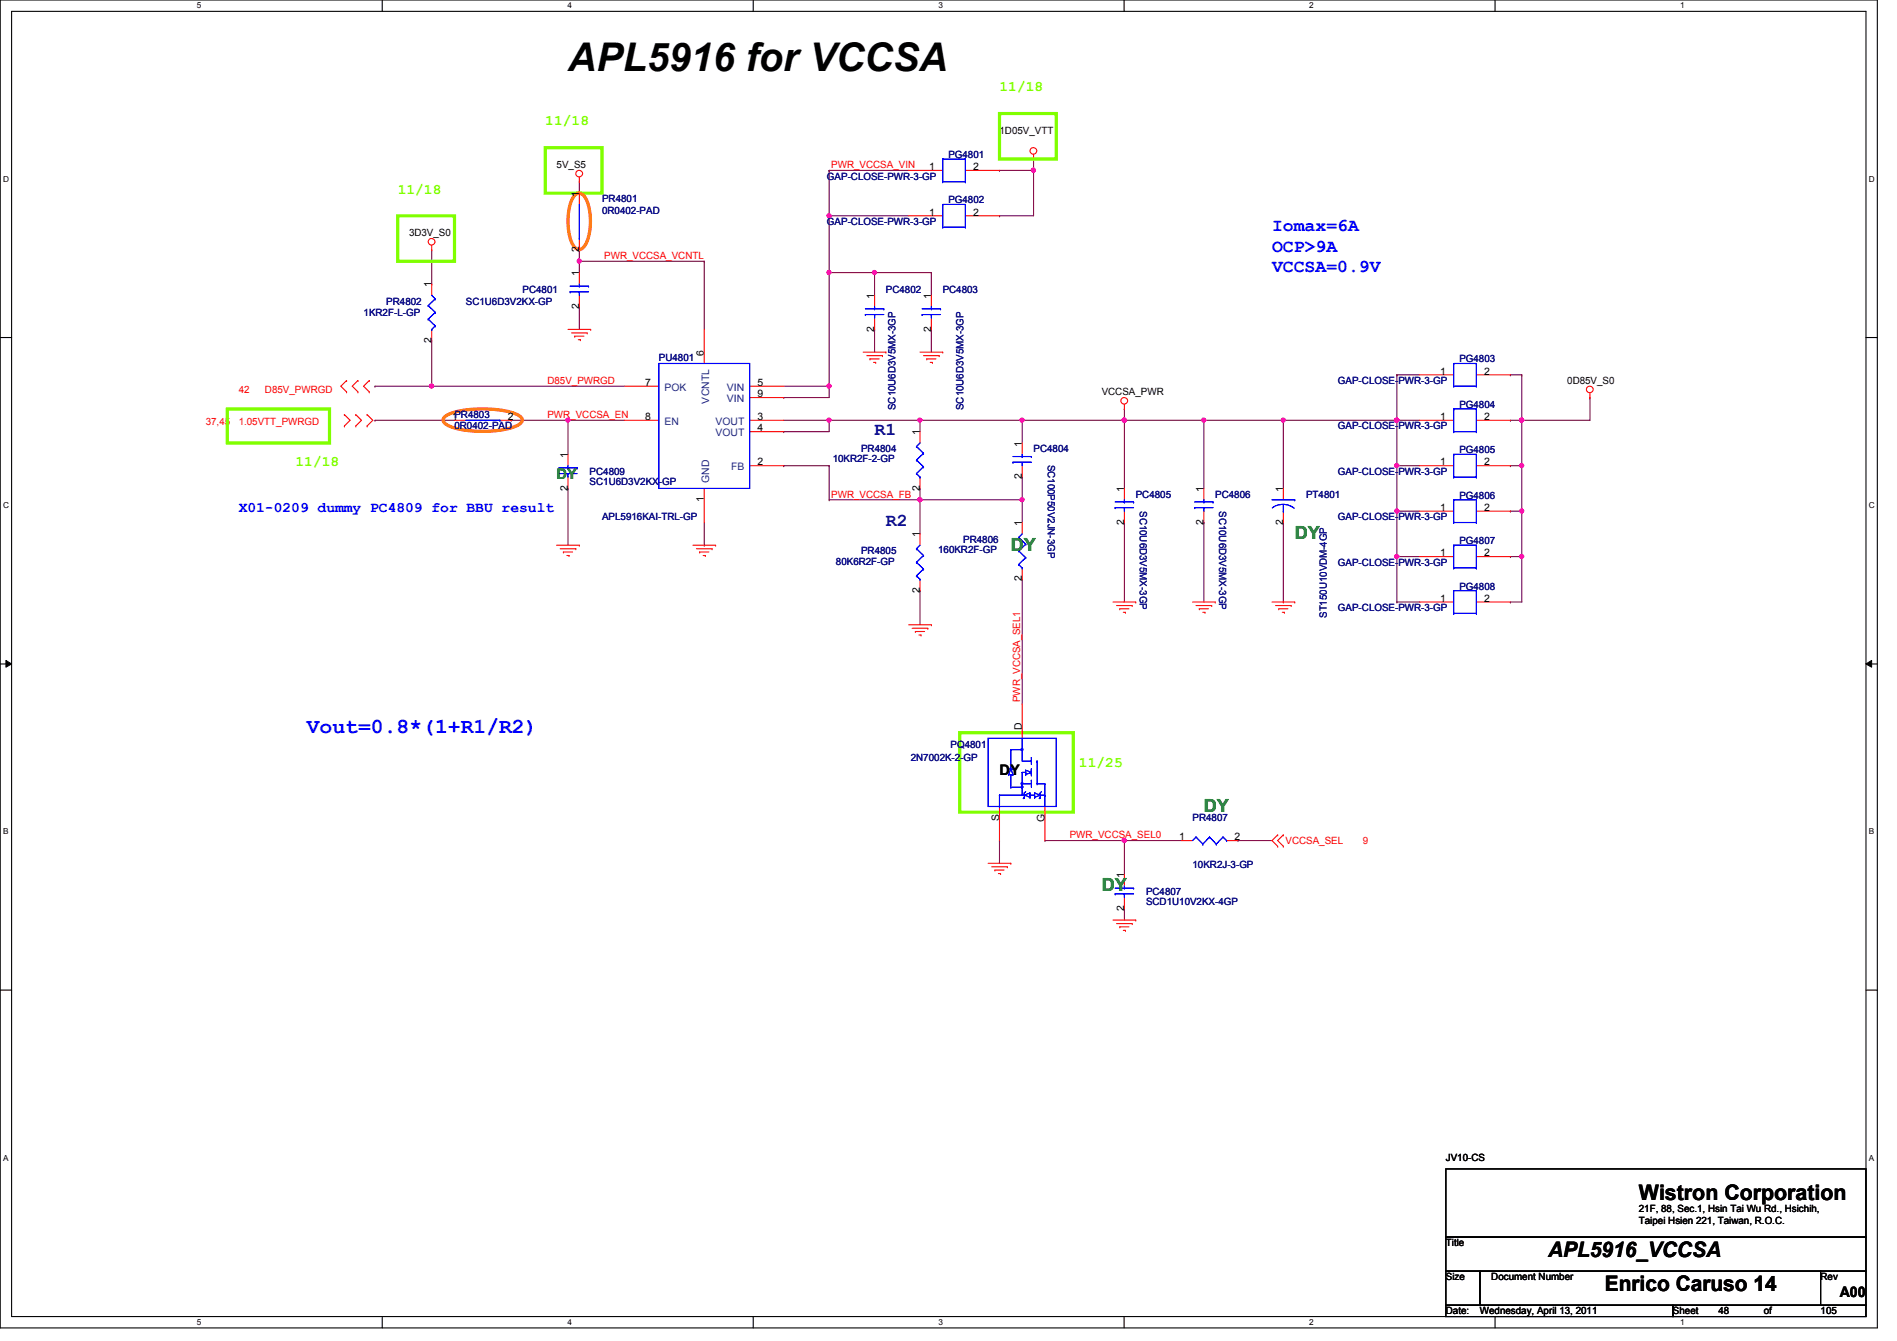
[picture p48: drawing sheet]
<svg xmlns="http://www.w3.org/2000/svg" width="297mm" height="210mm" viewBox="0 0 297 210" stroke-linecap="round" stroke-linejoin="round" font-family="sans-serif">
<defs><g id="words">
<text font-size="6.2" x="88.9" y="11">APL5916 for VCCSA</text>
<text font-size="3.3" fill="#00f" x="48" y="114.8">Vout=0.8*(1+R1/R2)</text>
<g font-size="3.3">
<text x="256.6" y="187.9">Wistron Corporation</text>
<text x="242.4" y="196.7">APL5916_VCCSA</text>
<text x="251.3" y="202.1">Enrico Caruso 14</text>
</g>
<g font-size="2.8" fill="#00f">
<text x="199.2" y="36.2">Iomax=6A</text>
<text x="199.2" y="39.4">OCP&gt;9A</text>
<text x="199.2" y="42.6">VCCSA=0.9V</text>
</g>
<g font-size="2.8" fill="#000080">
<text x="136.9" y="68.2">R1</text>
<text x="138.7" y="82.4">R2</text>
</g>
<g font-size="2.8" fill="#008000">
<text x="158.3" y="86.2">DY</text>
<text x="202.7" y="84.4">DY</text>
<text x="188.5" y="127.1">DY</text>
<text x="172.5" y="139.5">DY</text>
</g>
<g font-size="2.3" fill="#80ff00">
<text x="156.5" y="14.3">11/18</text>
<text x="85.4" y="19.6">11/18</text>
<text x="62.3" y="30.3">11/18</text>
<text x="46.3" y="73">11/18</text>
<text x="168.9" y="120.1">11/25</text>
</g>
<text font-size="2.3" fill="#008000" x="87.2" y="75">DY</text>
<text font-size="2.3" fill="#00f" x="37.4" y="80.1">X01-0209 dummy PC4809 for BBU result</text>
<g font-size="2.3">
<text x="156.5" y="121.2">DY</text>
<text x="288.1" y="203">A00</text>
</g>
<g font-size="1.6">
<text x="156.5" y="21">1D05V_VTT</text>
<text x="87.2" y="26.3">5V_S5</text>
<text x="145.5" y="26.6">1</text>
<text x="152.4" y="26.6">2</text>
<text x="90.7" y="30.8" transform="rotate(-90 90.7 30.8)">1</text>
<text x="145.5" y="33.7">1</text>
<text x="152.4" y="33.7">2</text>
<text x="64" y="37">3D3V_S0</text>
<text x="90.7" y="39.5" transform="rotate(-90 90.7 39.5)">2</text>
<text x="67.6" y="45" transform="rotate(-90 67.6 45)">1</text>
<text x="90.7" y="43.2" transform="rotate(-90 90.7 43.2)">1</text>
<text x="136.9" y="46.8" transform="rotate(-90 136.9 46.8)">1</text>
<text x="145.8" y="46.8" transform="rotate(-90 145.8 46.8)">1</text>
<text x="67.6" y="53.7" transform="rotate(-90 67.6 53.7)">2</text>
<text x="90.7" y="48.3" transform="rotate(-90 90.7 48.3)">2</text>
<text x="136.9" y="51.9" transform="rotate(-90 136.9 51.9)">2</text>
<text x="145.8" y="51.9" transform="rotate(-90 145.8 51.9)">2</text>
<text x="110.2" y="55.7" transform="rotate(-90 110.2 55.7)">6</text>
<text x="225.5" y="58.6">1</text>
<text x="232.4" y="58.6">2</text>
<text x="70.8" y="65.7">1PR4803</text>
<text x="79.5" y="65.7">2</text>
<text x="101" y="60.4">7</text>
<text x="101" y="65.7">8</text>
<text x="118.6" y="65.7">3</text>
<text x="118.6" y="60.4">5</text>
<text x="118.6" y="62.2">9</text>
<text x="172.5" y="61.9">VCCSA_PWR</text>
<text x="225.5" y="65.7">1</text>
<text x="232.4" y="65.7">2</text>
<text x="245.4" y="60.1">0D85V_S0</text>
<text x="88.9" y="71.7" transform="rotate(-90 88.9 71.7)">1</text>
<text x="118.6" y="67.5">4</text>
<text x="144" y="68.1" transform="rotate(-90 144 68.1)">1</text>
<text x="160" y="69.9" transform="rotate(-90 160 69.9)">1</text>
<text x="88.9" y="76.8" transform="rotate(-90 88.9 76.8)">2</text>
<text x="118.6" y="72.9">2</text>
<text x="144" y="76.8" transform="rotate(-90 144 76.8)">2</text>
<text x="160" y="75" transform="rotate(-90 160 75)">2</text>
<text x="176" y="77" transform="rotate(-90 176 77)">1</text>
<text x="188.5" y="77" transform="rotate(-90 188.5 77)">1</text>
<text x="200.9" y="77" transform="rotate(-90 200.9 77)">1</text>
<text x="225.5" y="72.9">1</text>
<text x="232.4" y="72.9">2</text>
<text x="110.2" y="78.6" transform="rotate(-90 110.2 78.6)">1</text>
<text x="160" y="82.3" transform="rotate(-90 160 82.3)">1</text>
<text x="176" y="82.1" transform="rotate(-90 176 82.1)">2</text>
<text x="188.5" y="82.1" transform="rotate(-90 188.5 82.1)">2</text>
<text x="200.9" y="82.1" transform="rotate(-90 200.9 82.1)">2</text>
<text x="225.5" y="80">1</text>
<text x="232.4" y="80">2</text>
<text x="144" y="84.1" transform="rotate(-90 144 84.1)">1</text>
<text x="225.5" y="87.1">1</text>
<text x="232.4" y="87.1">2</text>
<text x="144" y="92.8" transform="rotate(-90 144 92.8)">2</text>
<text x="160" y="91" transform="rotate(-90 160 91)">2</text>
<text x="225.5" y="94.2">1</text>
<text x="232.4" y="94.2">2</text>
<text x="160" y="114.3" transform="rotate(-90 160 114.3)">D</text>
<text x="156.5" y="128.6" transform="rotate(-90 156.5 128.6)">S</text>
<text x="163.6" y="128.7" transform="rotate(-90 163.6 128.7)">G</text>
<text x="184.6" y="131.5">1</text>
<text x="193.3" y="131.5">2</text>
<text x="176" y="137.5" transform="rotate(-90 176 137.5)">1</text>
<text x="176" y="142.6" transform="rotate(-90 176 142.6)">2</text>
<text x="226.4" y="181.7">JV10-CS</text>
<text x="256.6" y="189.7">21F, 88, Sec.1, Hsin Tai Wu Rd., Hsichih,</text>
<text x="256.6" y="191.6">Taipei Hsien 221, Taiwan, R.O.C.</text>
<text x="226.4" y="195.1">Title</text>
<text x="226.4" y="200.4">Size</text>
<text x="233.5" y="200.4">Document Number</text>
<text x="285.1" y="200.4">Rev</text>
<text x="226.4" y="205.7">Date:</text>
<text x="231.7" y="205.7">Wednesday, April 13, 2011</text>
<text x="262" y="205.7">Sheet</text>
<text x="269.1" y="205.7">48</text>
<text x="276.2" y="205.7">of</text>
<text x="285.1" y="205.7">105</text>
</g>
<g font-size="1.6" fill="#000080">
<text x="129.5" y="28.1">GAP-CLOSE-PWR-3-GP</text>
<text x="148.5" y="24.7">PG4801</text>
<text x="94.3" y="31.7">PR4801</text>
<text x="94.3" y="33.4">0R0402-PAD</text>
<text x="129.5" y="35.2">GAP-CLOSE-PWR-3-GP</text>
<text x="148.5" y="31.8">PG4802</text>
<text x="60.5" y="47.7">PR4802</text>
<text x="72.9" y="47.7">SC1U6D3V2KX-GP</text>
<text x="81.8" y="45.9">PC4801</text>
<text x="138.7" y="45.9">PC4802</text>
<text x="147.6" y="45.9">PC4803</text>
<text x="56.9" y="49.4">1KR2F-L-GP</text>
<text x="103.2" y="56.6">PU4801</text>
<text x="228.5" y="56.7">PG4803</text>
<text x="140.2" y="64.2" transform="rotate(-90 140.2 64.2)">SC10U6D3V5MX-3GP</text>
<text x="150.9" y="64.2" transform="rotate(-90 150.9 64.2)">SC10U6D3V5MX-3GP</text>
<text x="209.5" y="60.1">GAP-CLOSE-PWR-3-GP</text>
<text x="228.5" y="63.8">PG4804</text>
<text x="71.2" y="67.2">0R0402-PAD</text>
<text x="134.8" y="70.8">PR4804</text>
<text x="161.8" y="70.8">PC4804</text>
<text x="209.5" y="67.2">GAP-CLOSE-PWR-3-GP</text>
<text x="228.5" y="71">PG4805</text>
<text x="92.3" y="74.3">PC4809</text>
<text x="92.3" y="75.9">SC1U6D3V2KX-GP</text>
<text x="130.4" y="72.4">10KR2F-2-GP</text>
<text x="164.1" y="72.7" transform="rotate(90 164.1 72.7)">SC100P50V2JN-3GP</text>
<text x="177.8" y="77.9">PC4805</text>
<text x="190.3" y="77.9">PC4806</text>
<text x="204.5" y="77.9">PT4801</text>
<text x="209.5" y="74.3">GAP-CLOSE-PWR-3-GP</text>
<text x="94.3" y="81.4">APL5916KAI-TRL-GP</text>
<text x="178.5" y="80" transform="rotate(90 178.5 80)">SC10U6D3V5MX-3GP</text>
<text x="190.9" y="80" transform="rotate(90 190.9 80)">SC10U6D3V5MX-3GP</text>
<text x="209.5" y="81.4">GAP-CLOSE-PWR-3-GP</text>
<text x="228.5" y="78.1">PG4806</text>
<text x="130.9" y="88.4">80K6R2F-GP</text>
<text x="134.8" y="86.8">PR4805</text>
<text x="146.9" y="86.6">160KR2F-GP</text>
<text x="150.8" y="85">PR4806</text>
<text x="209.5" y="88.6">GAP-CLOSE-PWR-3-GP</text>
<text x="228.5" y="85.2">PG4807</text>
<text x="209.5" y="95.7">GAP-CLOSE-PWR-3-GP</text>
<text x="228.5" y="92.3">PG4808</text>
<text x="207.8" y="96.7" transform="rotate(-90 207.8 96.7)">ST150U10VDM-4GP</text>
<text x="142.6" y="119.1">2N7002K-2-GP</text>
<text x="148.8" y="117">PQ4801</text>
<text x="186.7" y="128.6">PR4807</text>
<text x="186.7" y="135.8">10KR2J-3-GP</text>
<text x="179.4" y="140.1">PC4807</text>
<text x="179.4" y="141.7">SCD1U10V2KX-4GP</text>
</g>
<g font-size="1.6" fill="#f00">
<text x="130.2" y="26.3">PWR_VCCSA_VIN</text>
<text x="94.6" y="40.6">PWR_VCCSA_VCNTL</text>
<text x="37.4" y="61.6">42</text>
<text x="41.5" y="61.6">D85V_PWRGD</text>
<text x="85.7" y="60.1">D85V_PWRGD</text>
<text x="85.7" y="65.4">PWR_VCCSA_EN</text>
<text x="32.2" y="66.5">37,45</text>
<text x="37.4" y="66.5">1.05VTT_PWRGD</text>
<text x="130.2" y="77.9">PWR_VCCSA_FB</text>
<text x="159.7" y="109.9" transform="rotate(-90 159.7 109.9)">PWR_VCCSA_SEL1</text>
<text x="167.5" y="131.2">PWR_VCCSA_SEL0</text>
<text x="201.3" y="132.1">VCCSA_SEL</text>
<text x="213.4" y="132.1">9</text>
</g>
<g font-size="1.6" fill="#004080">
<text x="104.1" y="61.2">POK</text>
<text x="111" y="63.2" transform="rotate(-90 111 63.2)">VCNTL</text>
<text x="113.8" y="61.2">VIN</text>
<text x="113.8" y="62.9">VIN</text>
<text x="104.1" y="66.5">EN</text>
<text x="112.1" y="66.5">VOUT</text>
<text x="112.1" y="68.3">VOUT</text>
<text x="111" y="75.6" transform="rotate(-90 111 75.6)">GND</text>
<text x="114.5" y="73.6">FB</text>
</g>
<g font-size="1.3">
<text x="30.8" y="1.3">5</text>
<text x="88.9" y="1.3">4</text>
<text x="146.9" y="1.3">3</text>
<text x="205" y="1.3">2</text>
<text x="263.1" y="1.3">1</text>
<text x=".5" y="28.4">D</text>
<text x="292.6" y="28.4">D</text>
<text x=".5" y="79.5">C</text>
<text x="292.6" y="79.5">C</text>
<text x=".5" y="130.6">B</text>
<text x="292.6" y="130.6">B</text>
<text x=".5" y="181.7">A</text>
<text x="292.6" y="181.7">A</text>
<text x="30.8" y="207.4">5</text>
<text x="88.9" y="207.4">4</text>
<text x="146.9" y="207.4">3</text>
<text x="205" y="207.4">2</text>
<text x="263.1" y="207.4">1</text>
</g>
</g></defs>
<path d="M0 0h294v207.9h-294zM1.8 1.8h290.4v204.3h-290.4z" fill="none" stroke="#000" stroke-width=".17"/>
<g fill="#fff">
<path d="M30.8 .2h.7v1.4h-.7z"/>
<path d="M30.8 206.2h.7v1.4h-.7z"/>
</g>
<path d="M59.9 0v1.8M59.9 206.1v1.8" fill="none" stroke="#000" stroke-width=".17"/>
<g fill="#fff">
<path d="M88.9 .2h.6v1.4h-.6z"/>
<path d="M88.9 206.2h.6v1.4h-.6z"/>
</g>
<path d="M117.9 0v1.8M117.9 206.1v1.8" fill="none" stroke="#000" stroke-width=".17"/>
<g fill="#fff">
<path d="M146.9 .2h.7v1.4h-.7z"/>
<path d="M146.9 206.2h.7v1.4h-.7z"/>
</g>
<path d="M176 0v1.8M176 206.1v1.8" fill="none" stroke="#000" stroke-width=".17"/>
<g fill="#fff">
<path d="M205 .2h.7v1.4h-.7z"/>
<path d="M205 206.2h.7v1.4h-.7z"/>
</g>
<path d="M234.1 0v1.8M234.1 206.1v1.8" fill="none" stroke="#000" stroke-width=".17"/>
<g fill="#fff">
<path d="M263.1 .2h.7v1.4h-.7z"/>
<path d="M263.1 206.2h.7v1.4h-.7z"/>
<path d="M.5 27.3h.9v1.4h-.9z"/>
<path d="M292.6 27.3h.9v1.4h-.9z"/>
<path d="M.5 78.4h.9v1.4h-.9z"/>
<path d="M292.6 78.4h.9v1.4h-.9z"/>
</g>
<path d="M0 52.8h1.8M292.2 52.8h1.8" fill="none" stroke="#000" stroke-width=".17"/>
<g fill="#fff">
<path d="M.5 129.5h.8v1.4h-.8z"/>
<path d="M292.6 129.5h.9v1.4h-.9z"/>
</g>
<path d="M0 103.9h1.8M292.2 103.9h1.8" fill="none" stroke="#000" stroke-width=".17"/>
<path d="M.9 103.4l.9 .5-.9 .5zM292.2 103.9l.9-.5v1z" fill="#000"/>
<path d="M.9 103.4l.9 .5-.9 .5zM292.2 103.9l.9-.5v1z" fill="none" stroke="#000" stroke-width=".16"/>
<g fill="#fff">
<path d="M.5 180.5h.8v1.4h-.8z"/>
<path d="M292.6 180.5h.9v1.4h-.9z"/>
</g>
<path d="M0 155h1.8M292.2 155h1.8" fill="none" stroke="#000" stroke-width=".17"/>
<path d="M110.3 40.9h.1M110.3 40.9v10.7M122.7 65.8h7.1M129.8 65.8h.1" fill="none" stroke="#800040" stroke-width=".17"/>
<circle cx="129.8" cy="65.8" r=".32" fill="#f0f"/>
<circle cx="129.8" cy="65.8" r=".32" fill="none" stroke="#f0f" stroke-width=".17"/>
<path d="M129.8 65.8h.1M129.8 65.8v1.8M144.1 65.8h.1M144.1 78.2h.1M144.1 65.8v1.8M144.1 78.2v5.4" fill="none" stroke="#800040" stroke-width=".17"/>
<circle cx="144" cy="78.2" r=".32" fill="#f0f"/>
<circle cx="144" cy="78.2" r=".32" fill="none" stroke="#f0f" stroke-width=".17"/>
<path d="M122.7 72.9h.1M122.7 72.9h7.1M129.8 78.2h.1M129.8 78.2h30.3M144.1 76.5h.1M144.1 78.2h.1M144.1 76.5v1.7" fill="none" stroke="#800040" stroke-width=".17"/>
<circle cx="160" cy="78.2" r=".32" fill="#f0f"/>
<circle cx="160" cy="78.2" r=".32" fill="none" stroke="#f0f" stroke-width=".17"/>
<circle cx="144" cy="78.2" r=".32" fill="#f0f"/>
<circle cx="144" cy="78.2" r=".32" fill="none" stroke="#f0f" stroke-width=".17"/>
<path d="M160.1 74.7h.1M160.1 65.8h.1M160.1 65.8v3.5M160.1 74.7v3.5M160.1 65.8h16" fill="none" stroke="#800040" stroke-width=".17"/>
<circle cx="176" cy="65.8" r=".32" fill="#f0f"/>
<circle cx="176" cy="65.8" r=".32" fill="none" stroke="#f0f" stroke-width=".17"/>
<circle cx="160" cy="65.8" r=".32" fill="#f0f"/>
<circle cx="160" cy="65.8" r=".32" fill="none" stroke="#f0f" stroke-width=".17"/>
<path d="M238.3 58.7h.1M238.3 58.7v7.1M238.3 65.8h.1M238.3 65.8h10.7M144.1 92.5h.1M144.1 92.5v5.3" fill="none" stroke="#800040" stroke-width=".17"/>
<circle cx="238.3" cy="65.8" r=".32" fill="#f0f"/>
<circle cx="238.3" cy="65.8" r=".32" fill="none" stroke="#f0f" stroke-width=".17"/>
<path d="M236.5 58.7h.1M236.5 58.7h1.8M218.7 65.8h.1M218.7 65.8h3.6M236.5 65.8h.1M236.5 65.8h1.8M249 62.2h.1M249 62.2v3.6" fill="none" stroke="#800040" stroke-width=".17"/>
<circle cx="218.7" cy="65.8" r=".32" fill="#f0f"/>
<circle cx="218.7" cy="65.8" r=".32" fill="none" stroke="#f0f" stroke-width=".17"/>
<path d="M218.7 58.7h.1M218.7 58.7h3.6M201 65.8h.1M201 65.8h17.7" fill="none" stroke="#800040" stroke-width=".17"/>
<circle cx="200.9" cy="65.8" r=".32" fill="#f0f"/>
<circle cx="200.9" cy="65.8" r=".32" fill="none" stroke="#f0f" stroke-width=".17"/>
<path d="M238.3 65.8h.1M238.3 65.8v7.1" fill="none" stroke="#800040" stroke-width=".17"/>
<circle cx="238.3" cy="65.8" r=".32" fill="#f0f"/>
<circle cx="238.3" cy="65.8" r=".32" fill="none" stroke="#f0f" stroke-width=".17"/>
<path d="M236.5 72.9h.1M236.5 72.9h1.8M238.3 72.9h.1M238.3 72.9v7.1M236.5 94.2h.1M236.5 94.2h1.8" fill="none" stroke="#800040" stroke-width=".17"/>
<circle cx="238.3" cy="72.9" r=".32" fill="#f0f"/>
<circle cx="238.3" cy="72.9" r=".32" fill="none" stroke="#f0f" stroke-width=".17"/>
<path d="M236.5 80h.1M236.5 80h1.8M238.3 87.1h.1M238.3 87.1v7.1" fill="none" stroke="#800040" stroke-width=".17"/>
<circle cx="238.3" cy="87.1" r=".32" fill="#f0f"/>
<circle cx="238.3" cy="87.1" r=".32" fill="none" stroke="#f0f" stroke-width=".17"/>
<path d="M218.7 65.8h.1M218.7 65.8v7.1M236.5 87.1h.1M236.5 87.1h1.8" fill="none" stroke="#800040" stroke-width=".17"/>
<circle cx="218.7" cy="65.8" r=".32" fill="#f0f"/>
<circle cx="218.7" cy="65.8" r=".32" fill="none" stroke="#f0f" stroke-width=".17"/>
<path d="M218.7 94.2h.1M218.7 87.1h.1M218.7 94.2h3.6M218.7 87.1h3.6M218.7 87.1v7.1" fill="none" stroke="#800040" stroke-width=".17"/>
<circle cx="218.7" cy="87.1" r=".32" fill="#f0f"/>
<circle cx="218.7" cy="87.1" r=".32" fill="none" stroke="#f0f" stroke-width=".17"/>
<path d="M218.7 72.9h.1M218.7 72.9h3.6M218.7 72.9v7.1M218.7 80h.1M218.7 80h3.6" fill="none" stroke="#800040" stroke-width=".17"/>
<circle cx="218.7" cy="72.9" r=".32" fill="#f0f"/>
<circle cx="218.7" cy="72.9" r=".32" fill="none" stroke="#f0f" stroke-width=".17"/>
<path d="M90.7 48h.1M90.7 40.9h.1M90.7 40.9v1.8M90.7 48v3.6M90.7 40.9h19.6M176.1 81.8h.1M176.1 81.8v12.4M188.5 81.8h.1M188.5 81.8v12.4" fill="none" stroke="#800040" stroke-width=".17"/>
<circle cx="90.7" cy="40.9" r=".32" fill="#f0f"/>
<circle cx="90.7" cy="40.9" r=".32" fill="none" stroke="#f0f" stroke-width=".17"/>
<path d="M90.7 39.1h.1M90.7 39.1v1.8M129.8 26.7h.1M129.8 33.8h.1M129.8 26.7h12.5M129.8 33.8h12.5M156.5 26.7h.1M156.5 33.8h.1M156.5 26.7h5.3M161.8 24.9h.1M161.8 26.7h.1M161.8 24.9v8.9h-5.3" fill="none" stroke="#800040" stroke-width=".17"/>
<circle cx="161.8" cy="26.6" r=".32" fill="#f0f"/>
<circle cx="161.8" cy="26.6" r=".32" fill="none" stroke="#f0f" stroke-width=".17"/>
<path d="M176.1 65.8h.1M176.1 65.8v10.7M218.7 80h.1M218.7 80v7.1" fill="none" stroke="#800040" stroke-width=".17"/>
<circle cx="218.7" cy="80" r=".32" fill="#f0f"/>
<circle cx="218.7" cy="80" r=".32" fill="none" stroke="#f0f" stroke-width=".17"/>
<path d="M238.3 80h.1M238.3 80v7.1" fill="none" stroke="#800040" stroke-width=".17"/>
<circle cx="238.3" cy="80" r=".32" fill="#f0f"/>
<circle cx="238.3" cy="80" r=".32" fill="none" stroke="#f0f" stroke-width=".17"/>
<path d="M176.1 65.8h.1M176.1 65.8h12.4M188.5 65.8h.1M188.5 65.8v10.7" fill="none" stroke="#800040" stroke-width=".17"/>
<circle cx="176" cy="65.8" r=".32" fill="#f0f"/>
<circle cx="176" cy="65.8" r=".32" fill="none" stroke="#f0f" stroke-width=".17"/>
<path d="M136.9 42.7h.1M136.9 42.7h8.9M145.8 51.6h.1M145.8 42.7h.1M145.8 42.7v3.5M145.8 51.6v3.5M67.6 60.5h.1M67.6 60.5h30.2" fill="none" stroke="#800040" stroke-width=".17"/>
<circle cx="67.6" cy="60.4" r=".32" fill="#f0f"/>
<circle cx="67.6" cy="60.4" r=".32" fill="none" stroke="#f0f" stroke-width=".17"/>
<path d="M88.9 65.8h.1M88.9 76.5h.1M88.9 65.8v5.3M88.9 76.5v8.8M88.9 65.8h8.9" fill="none" stroke="#800040" stroke-width=".17"/>
<circle cx="88.9" cy="65.8" r=".32" fill="#f0f"/>
<circle cx="88.9" cy="65.8" r=".32" fill="none" stroke="#f0f" stroke-width=".17"/>
<path d="M129.8 26.7h.1M129.8 26.7v7.1M58.7 65.8h.1M58.7 65.8h12.5M80 65.8h.1M80 65.8h8.9M110.3 85.3h.1M110.3 81.8v3.5" fill="none" stroke="#800040" stroke-width=".17"/>
<circle cx="129.8" cy="33.8" r=".32" fill="#f0f"/>
<circle cx="129.8" cy="33.8" r=".32" fill="none" stroke="#f0f" stroke-width=".17"/>
<path d="M136.9 51.6h.1M136.9 42.7h.1M136.9 42.7v3.5M136.9 51.6v3.5" fill="none" stroke="#800040" stroke-width=".17"/>
<circle cx="136.9" cy="42.6" r=".32" fill="#f0f"/>
<circle cx="136.9" cy="42.6" r=".32" fill="none" stroke="#f0f" stroke-width=".17"/>
<path d="M129.8 42.7h.1M129.8 42.7h7.1M122.7 62.2h.1M129.8 60.5h.1M129.8 60.5v1.7h-7.1" fill="none" stroke="#800040" stroke-width=".17"/>
<circle cx="129.8" cy="60.4" r=".32" fill="#f0f"/>
<circle cx="129.8" cy="60.4" r=".32" fill="none" stroke="#f0f" stroke-width=".17"/>
<path d="M163.6 131.6h.1M163.6 131.6h21.4M176.1 131.6h.1" fill="none" stroke="#800040" stroke-width=".17"/>
<circle cx="176" cy="131.5" r=".32" fill="#f0f"/>
<circle cx="176" cy="131.5" r=".32" fill="none" stroke="#f0f" stroke-width=".17"/>
<g fill="none" stroke="#800040" stroke-width=".17">
<path d="M129.8 42.7h.1M129.8 42.7v17.8M122.7 60.5h7.1M129.8 72.9h.1M129.8 60.5h.1M129.8 72.9v5.3M156.5 131.6h.1M156.5 131.6v3.5M176.1 131.6h.1M176.1 131.6v5.3M193.8 131.6h.1M193.8 131.6h5.4"/>
<path d="M176.1 142.2h.1M176.1 142.2v1.8"/>
</g>
<circle cx="129.8" cy="42.6" r=".32" fill="#f0f"/>
<circle cx="129.8" cy="42.6" r=".32" fill="none" stroke="#f0f" stroke-width=".17"/>
<path d="M129.8 33.8h.1M129.8 33.8v8.9M144.1 65.8h.1M144.1 65.8h16" fill="none" stroke="#800040" stroke-width=".17"/>
<circle cx="144" cy="65.8" r=".32" fill="#f0f"/>
<circle cx="144" cy="65.8" r=".32" fill="none" stroke="#f0f" stroke-width=".17"/>
<g fill="none" stroke="#800040" stroke-width=".17">
<path d="M67.6 39.1v5.3M67.6 44.4h.1M67.6 53.3v7.2M218.7 58.7h.1M218.7 58.7v7.1M58.7 60.5h.1M58.7 60.5h8.9M67.6 60.5h.1M122.7 67.6h.1M122.7 67.6h7.1M129.8 65.8h14.3M144.1 65.8h.1"/>
<path d="M160.1 78.2h.1M160.1 78.2v3.6M176.1 64h.1M176.1 64v1.8M188.5 65.8h.1M188.5 65.8h12.5M201 65.8h.1M201 65.8v10.7M160.1 90.7h.1M160.1 90.7v19.5"/>
</g>
<circle cx="188.5" cy="65.8" r=".32" fill="#f0f"/>
<circle cx="188.5" cy="65.8" r=".32" fill="none" stroke="#f0f" stroke-width=".17"/>
<path d="M90.7 30.2h.1M90.7 28.4v1.8M201 94.2h.1M201 81.8v12.4" fill="none" stroke="#800040" stroke-width=".17"/>
<g fill="none" stroke="#f00" stroke-width=".17">
<path d="M67.6 39.1h.1M67.6 38.4v.7M90.7 28.4h.1M90.7 27.7v.7M161.8 24.9h.1M161.8 24.2v.7M54.3 59.6h.1M54.3 59.6l-.9 .9 .9 .8M56 59.6h.1M56 59.6l-.8 .9 .8 .8M57.8 59.6h.1M57.8 59.6l-.9 .9 .9 .8"/>
<path d="M88.9 51.6h3.6M89.5 52.1h2.4M90 52.6h.1M90 52.6h1.4M90.5 53.2h.4M90.7 42.7v1.7M90.7 46.2v1.8M90.9 53.2h.1M91.9 52.1h.1M92.5 51.6h.1M135.2 55.1h3.5M135.7 55.7h2.5"/>
<path d="M136.2 56.2h.1M136.2 56.2h1.5M136.8 56.7h.3M136.9 46.2v1.8M136.9 49.8v1.8M137.1 56.7h.1M138.2 55.7h.1M138.7 55.1h.1M144.1 55.1h3.5M144.6 55.7h2.5M145.1 56.2h.1M145.1 56.2h1.5"/>
<path d="M145.7 56.7h.3M145.8 46.2v1.8M145.8 49.8v1.8M146 56.7h.1M147.1 55.7h.1M147.6 55.1h.1M53.9 66.7h.1M53.9 64.9h.1M53.9 64.9l.9 .9-.9 .9M54.3 61.3h.1M55.7 64.9h.1M55.7 66.7h.1"/>
<path d="M55.7 64.9l.9 .9-.9 .9M56 61.3h.1M57.5 66.7h.1M57.5 64.9h.1M57.5 64.9l.9 .9-.9 .9M57.8 61.3h.1M176.1 64h.1M176.1 63.3v.7M176.1 76.5v1.7M249 62.2h.1M249 61.5v.7M87.2 85.3h3.5"/>
<path d="M87.7 85.9h2.5M88.2 86.4h.1M88.2 86.4h1.5M88.8 87h.3M89.1 87h.1M90.2 85.9h.1M90.7 85.3h.1M108.5 85.3h3.6M109 85.9h2.5M109.6 86.4h.1M109.6 86.4h1.4M110.1 87h.3"/>
<path d="M110.4 87h.1M111.5 85.9h.1M112.1 85.3h.1M142.3 97.8h3.5M142.8 98.3h2.5M143.3 98.8h.1M143.3 98.8h1.5M143.9 99.4h.3M144.2 99.4h.1M145.3 98.3h.1M145.8 97.8h.1M174.3 94.2h3.5"/>
<path d="M174.8 94.8h2.5M175.3 95.3h.1M175.3 95.3h1.5M175.9 95.8h.3M176.1 80v1.8M176.2 95.8h.1M177.3 94.8h.1M177.8 94.2h.1M186.7 94.2h3.6M187.3 94.8h2.4M187.8 95.3h.1M187.8 95.3h1.4"/>
<path d="M188.3 95.8h.4M188.7 95.8h.1M189.7 94.8h.1M190.3 94.2h.1M199.2 94.2h3.5M199.7 94.8h2.5M200.2 95.3h.1M200.2 95.3h1.5M200.8 95.8h.3M201.1 95.8h.1M202.2 94.8h.1M202.7 94.2h.1"/>
<path d="M160.1 110.2v5.4M154.7 135.1h3.6M155.3 135.7h2.4M155.8 136.2h.1M155.8 136.2h1.4M156.3 136.7h.4M156.5 126.2v5.4M156.7 136.7h.1M157.7 135.7h.1M158.3 135.1h.1M163.6 126.2v5.4M200.1 130.7h.1"/>
<path d="M200.1 132.5h.1M200.1 130.7l-.9 .9 .9 .9M201 132.5h.1M201 130.7h.1M201 130.7l-.9 .9 .9 .9M174.3 144h3.5M174.8 144.6h2.5M175.3 145.1h.1M175.3 145.1h1.5M175.9 145.6h.3M176.2 145.6h.1M177.3 144.6h.1"/>
<path d="M177.8 144h.1"/>
<circle cx="67.6" cy="37.8" r=".52"/>
<circle cx="90.7" cy="27.2" r=".52"/>
<circle cx="161.8" cy="23.6" r=".52"/>
<circle cx="176" cy="62.7" r=".52"/>
<circle cx="248.9" cy="61" r=".52"/>
</g>
<path d="M226.4 183h65.8v10.6h-65.8zM226.4 193.6h65.8v5.4h-65.8zM226.4 199h5.3v5.3h-5.3zM231.7 199h53.4v5.3h-53.4zM285.1 199h7.1v5.3h-7.1zM226.4 204.3h35.6v1.8h-35.6zM262 204.3h30.2v1.8h-30.2z" fill="none" stroke="#000" stroke-width=".17"/>
<path d="M156.5 17.8h8.9v7.1h-8.9zM62.3 33.8h8.9v7.1h-8.9zM85.4 23.1h8.9v7.1h-8.9zM35.6 64h16v5.3h-16zM150.3 114.7h17.8v12.4h-17.8z" fill="none" stroke="#80ff00" stroke-width=".51"/>
<path d="M90 30.6a.96 .96 0 0 1 1-.3 .96 .96 0 0 1 .7 .7 9 9 0 0 1 0 7.3 1.02 1.02 0 0 1-1 .8 1.02 1.02 0 0 1-1-.8 9.3 9.3 0 0 1 0-7.3zM69.8 65.1a13 13 0 0 1 6.9-1.1 9.9 9.9 0 0 1 4.7 1.1l.3 .3 .1 .3a1.77 1.77 0 0 1-1.5 1.2 17.3 17.3 0 0 1-10.1-.3l-.7-.5-.1-.4 .1-.3z" fill="none" stroke="#ff8000" stroke-width=".51"/>
<g fill="none" stroke="#00f" stroke-width=".17">
<path d="M89.3 45.7h.1M89.3 44.8h2.9M89.3 45.7h2.9M90.7 44.8h.1M90.7 45.7h.1M90.7 44.4v.4M90.7 45.7v.5M92.2 44.8h.1M135.5 49.2h.1M135.5 48.3h2.9M135.5 49.2h2.9M136.9 48.3h.1"/>
<path d="M136.9 49.2h.1M136.9 48v.3M136.9 49.2v.6M138.4 48.3h.1M144.4 49.2h.1M144.4 48.3h2.9M144.4 49.2h2.9M145.8 48.3h.1M145.8 49.2h.1M145.8 48v.3M145.8 49.2v.6M147.3 48.3h.1"/>
<path d="M174.6 79.5h.1M174.6 78.6h2.9M174.6 79.5h2.9M176.1 78.6h.1M176.1 79.5h.1M176.1 78.2v.4M176.1 79.5v.5M177.5 78.6h.1M162.4 119.1h.1M162.4 119.1v3.6M156.5 124.5h.1M156.5 126.2h.1"/>
<path d="M156.5 124.5h3.9M156.5 124.5v1.7M160.1 120.9h.1M160.1 120.9v3.6M160.4 124.5h.1M160.4 124.8h.1M160.4 124.1h.1M160.4 124.5l.9 .3M160.4 124.8l-.2 .2M160.4 124.1v.7M160.6 123.9l-.2 .2M161.3 124.8h.1"/>
<path d="M161.3 124.1h.1M161.3 124.5h.1M161.3 124.5h.7M161.3 124.1v.7M161.3 124.1l-.9 .4M162 124.8h.1M162 124.1h.1M162 124.1v.7M162 124.1l.9 .4M162.4 122.7h.1M162.4 122.7h1.2M162.9 124.1h.1"/>
<path d="M162.9 124.8h.1M162.9 124.5h.1M162.9 124.5h.7M162.9 124.1v.7M162.9 124.8l-.2 .2M162.9 124.5l-.9 .3M163.1 123.9l-.2 .2M163.6 122.7h.1M163.6 124.5h.1M163.6 122.7v3.5"/>
</g>
<path d="M159.9 122.5h.2v.3h-.2z" fill-rule="evenodd" fill="#00f"/>
<path d="M159.9 122.5h.2v.3h-.2zM160.1 122.7h1.4M161.5 122.7h.1M161.5 122.1h.1M161.5 122.1v1.1" fill="none" stroke="#00f" stroke-width=".17"/>
<path d="M159.9 123.1h.2v.2h-.2z" fill-rule="evenodd" fill="#00f"/>
<g fill="none" stroke="#00f" stroke-width=".17">
<path d="M158.3 117.3h.1M158.3 117.3v3.1M158.3 117.3h1.8M160.1 115.6h.1M160.1 117.3h.1M160.1 115.6v3.5h1.4M161.5 119.1h.1M161.5 118.6h.1M161.5 118.6v1.1M157.9 121.2h.1M157.9 121.2h.7M157.9 120.4h.7"/>
<path d="M158.3 123.2h.1M158.3 121.2h.1M158.3 120.4h.1M158.3 123.2h1.6M158.3 121.2v2M158.3 120.4l-.4 .8M158.3 120.4l.3 .8M158.6 121.2h.1M158.6 120.4h.1M159.9 123.1h.2v.2h-.2zM160.1 120.9h.5M160.6 120.9h.1"/>
<path d="M160.6 121.2h.1M160.6 120.6l.9 .3M161.5 120.4h.1M161.5 120.6h.1M161.5 120.9h.1M161.5 120.4v1.1M161.5 120.9l-.9 .3"/>
</g>
<path d="M159.9 117.2h.2v.2h-.2z" fill-rule="evenodd" fill="#00f"/>
<g fill="none" stroke="#00f" stroke-width=".17">
<path d="M154.7 115.6h10.7v10.6h-10.7zM159.9 117.2h.2v.2h-.2zM162.4 119.1h.1M162.4 119.1v3.6M156.5 124.5h.1M156.5 126.2h.1M156.5 124.5h3.9M156.5 124.5v1.7M160.1 120.9h.1M160.1 120.9v3.6M160.4 124.5h.1M160.4 124.8h.1"/>
<path d="M160.4 124.1h.1M160.4 124.5l.9 .3M160.4 124.8l-.2 .2M160.4 124.1v.7M160.6 120.6h.1M160.6 120.6v.6M160.6 123.9l-.2 .2M161.3 124.8h.1M161.3 124.1h.1M161.3 124.5h.1M161.3 124.5h.7M161.3 124.1v.7"/>
<path d="M161.3 124.1l-.9 .4M162 124.8h.1M162 124.1h.1M162 124.1v.7M162 124.1l.9 .4M162.4 122.7h.1M162.4 122.7h1.2M162.9 124.1h.1M162.9 124.8h.1M162.9 124.5h.1M162.9 124.5h.7M162.9 124.1v.7"/>
<path d="M162.9 124.8l-.2 .2M162.9 124.5l-.9 .3M163.1 123.9l-.2 .2M163.6 122.7h.1M163.6 124.5h.1M163.6 122.7v3.5"/>
</g>
<path d="M159.9 122.5h.2v.3h-.2z" fill-rule="evenodd" fill="#00f"/>
<path d="M159.9 122.5h.2v.3h-.2zM160.1 122.7h1.4M161.5 122.7h.1M161.5 122.1h.1M161.5 122.1v1.1" fill="none" stroke="#00f" stroke-width=".17"/>
<path d="M159.9 123.1h.2v.2h-.2z" fill-rule="evenodd" fill="#00f"/>
<g fill="none" stroke="#00f" stroke-width=".17">
<path d="M158.3 117.3h.1M158.3 117.3v3.1M158.3 117.3h1.8M160.1 115.6h.1M160.1 117.3h.1M160.1 115.6v3.5h1.4M161.5 119.1h.1M161.5 118.6h.1M161.5 118.6v1.1M157.9 121.2h.1M157.9 121.2h.7M157.9 120.4h.7"/>
<path d="M158.3 123.2h.1M158.3 121.2h.1M158.3 120.4h.1M158.3 123.2h1.6M158.3 121.2v2M158.3 120.4l-.4 .8M158.3 120.4l.3 .8M158.6 121.2h.1M158.6 120.4h.1M159.9 123.1h.2v.2h-.2zM160.1 120.9h.5M160.6 120.9h.1"/>
<path d="M160.6 121.2h.1M160.6 120.6l.9 .3M161.5 120.4h.1M161.5 120.6h.1M161.5 120.9h.1M161.5 120.4v1.1M161.5 120.9l-.9 .3"/>
</g>
<path d="M159.9 117.2h.2v.2h-.2z" fill-rule="evenodd" fill="#00f"/>
<g fill="none" stroke="#00f" stroke-width=".17">
<path d="M90.7 37.3h.1M90.7 32v5.3M147.6 32h.1M147.6 35.6h.1M147.6 24.9h.1M147.6 28.4h.1M147.6 24.9v3.5M147.6 32v3.6M147.6 32h3.6M147.6 35.6h3.6M147.6 24.9h3.6M147.6 28.4h3.6"/>
<path d="M151.2 32h.1M151.2 35.6h.1M151.2 24.9h.1M151.2 28.4h.1M151.2 24.9v3.5M151.2 32v3.6M67.1 47.8h.1M67.1 50h.1M67.1 47.8l1.1 1.1M67.1 50l1.1 1M67.6 51.6h.1M67.6 46.2l.6 .6"/>
<path d="M68.2 46.8h.1M68.2 48.9h.1M68.2 51h.1M68.2 46.8l-1.1 1M68.2 48.9l-1.1 1.1M68.2 51l-.6 .6M103.2 56.9h14.2v19.6h-14.2zM227.6 56.9h.1M227.6 56.9v3.6M227.6 56.9h3.6M231.2 56.9h.1M231.2 56.9v3.6"/>
<path d="M72.9 65.8h5.4M78.3 65.8h.1M87.5 74.1h.1M87.5 73.2h2.9M87.5 74.1h2.9M88.9 73.2h.1M88.9 74.1h.1M88.9 72.9v.3M88.9 74.1v.6M90.4 73.2h.1M143.5 69.9h.1M143.5 72h.1"/>
<path d="M143.5 74.1h.1M143.5 69.9l1.1 1.1M143.5 72l1.1 1.1M143.5 74.1l.6 .6M144.1 74.7h.1M144.1 69.3l-.6 .6M144.6 71h.1M144.6 73.1h.1M144.6 71l-1.1 1M144.6 73.1l-1.1 1M158.6 72.3h.1M158.6 71.5h2.9"/>
<path d="M158.6 72.3h2.9M160.1 71.5h.1M160.1 72.3h.1M160.1 71.1v.4M160.1 72.3v.6M161.5 71.5h.1M187.1 79.5h.1M187.1 78.6h2.8M187.1 79.5h2.8M188.5 78.6h.1M188.5 79.5h.1M188.5 78.2v.4"/>
<path d="M188.5 79.5v.5M189.9 78.6h.1M199.2 78.2h3.5M201 79l.7 .1 .9 .4M201 79l-1.2 .1-.6 .4M201 79v1M202.7 78.2h.1M227.6 60.5h.1M227.6 64h.1M227.6 67.6h.1M227.6 71.1h.1M227.6 74.7h.1"/>
<path d="M227.6 78.2h.1M227.6 64v3.6M227.6 71.1v3.6M227.6 78.2v3.6M227.6 60.5h3.6M227.6 64h3.6M227.6 67.6h3.6M227.6 71.1h3.6M227.6 74.7h3.6M227.6 78.2h3.6M231.2 60.5h.1M231.2 64h.1"/>
<path d="M231.2 67.6h.1M231.2 71.1h.1M231.2 74.7h.1M231.2 78.2h.1M231.2 64v3.6M231.2 71.1v3.6M231.2 78.2v3.6M143.5 85.9h.1M143.5 88h.1M143.5 90.1h.1M143.5 85.9l1.1 1.1M143.5 88l1.1 1.1"/>
<path d="M143.5 90.1l.6 .6M144.1 90.7h.1M144.1 85.3l-.6 .6M144.6 87h.1M144.6 89.1h.1M144.6 87l-1.1 1M144.6 89.1l-1.1 1M159.5 84.1h.1M159.5 86.2h.1M159.5 88.3h.1M159.5 84.1l1.1 1.1M159.5 86.2l1.1 1.1"/>
<path d="M159.5 88.3l.6 .6M160.1 88.9h.1M160.1 83.6l-.6 .5M160.6 85.2h.1M160.6 87.3h.1M160.6 85.2l-1.1 1M160.6 87.3l-1.1 1M201 80h.1M227.6 81.8h.1M227.6 85.3h.1M227.6 88.9h.1M227.6 92.5h.1"/>
<path d="M227.6 96h.1M227.6 85.3v3.6M227.6 92.5v3.5M227.6 81.8h3.6M227.6 85.3h3.6M227.6 88.9h3.6M227.6 92.5h3.6M227.6 96h3.6M231.2 81.8h.1M231.2 85.3h.1M231.2 88.9h.1M231.2 92.5h.1"/>
<path d="M231.2 96h.1M231.2 85.3v3.6M231.2 92.5v3.5M154.7 115.6h10.7v10.6h-10.7zM159.9 117.2h.2v.2h-.2zM160.6 120.6h.1M160.6 120.6v.6M174.6 139.9h.1M174.6 139h2.9M174.6 139.9h2.9M176.1 139h.1M176.1 139.9h.1"/>
<path d="M176.1 138.7v.3M176.1 139.9v.6M177.5 139h.1M187.3 131h.1M187.3 131l-.6 .6M187.3 131l1 1.1M188.3 132.1h.1M189.4 131h.1M189.4 131l-1.1 1.1M189.4 131l1.1 1.1M190.5 132.1h.1M191.5 131h.1"/>
<path d="M191.5 131l-1 1.1M191.5 131l.6 .6M192.1 131.6h.1"/>
</g>
<g fill="none" stroke="#f00" stroke-width=".17">
<path d="M90.7 30.2v1.8M90.7 37.3v1.8M142.3 33.8h5.3M142.3 26.7h5.3M151.2 33.8h5.3M151.2 26.7h5.3M67.6 44.4v1.8M67.6 51.6v1.7M110.3 51.6v5.3M222.3 58.7h5.3M231.2 58.7h5.3M71.2 65.8h1.7"/>
<path d="M78.3 65.8h1.7M88.9 71.1v1.8M88.9 74.7v1.8M97.8 65.8h5.4M97.8 60.5h5.4M110.3 76.5v5.3M117.4 72.9h5.3M117.4 65.8h5.3M117.4 67.6h5.3M117.4 60.5h5.3M117.4 62.2h5.3M144.1 67.6v1.7"/>
<path d="M144.1 74.7v1.8M160.1 69.3v1.8M160.1 72.9v1.8M188.5 76.5v1.7M201 76.5v1.7M222.3 72.9h5.3M222.3 65.8h5.3M231.2 72.9h5.3M231.2 65.8h5.3M144.1 83.6v1.7M144.1 90.7v1.8M160.1 81.8v1.8"/>
<path d="M160.1 88.9v1.8M188.5 80v1.8M201 80v1.8M222.3 80h5.3M222.3 87.1h5.3M222.3 94.2h5.3M231.2 80h5.3M231.2 87.1h5.3M231.2 94.2h5.3M176.1 136.9v1.8M185 131.6h1.7M192.1 131.6h1.7"/>
<path d="M176.1 140.5v1.7"/>
</g>
<circle cx="129.8" cy="65.8" r=".32" fill="#f0f"/>
<circle cx="129.8" cy="65.8" r=".32" fill="none" stroke="#f0f" stroke-width=".17"/>
<circle cx="144" cy="78.2" r=".32" fill="#f0f"/>
<circle cx="144" cy="78.2" r=".32" fill="none" stroke="#f0f" stroke-width=".17"/>
<circle cx="160" cy="78.2" r=".32" fill="#f0f"/>
<circle cx="160" cy="78.2" r=".32" fill="none" stroke="#f0f" stroke-width=".17"/>
<circle cx="144" cy="78.2" r=".32" fill="#f0f"/>
<circle cx="144" cy="78.2" r=".32" fill="none" stroke="#f0f" stroke-width=".17"/>
<circle cx="176" cy="65.8" r=".32" fill="#f0f"/>
<circle cx="176" cy="65.8" r=".32" fill="none" stroke="#f0f" stroke-width=".17"/>
<circle cx="160" cy="65.8" r=".32" fill="#f0f"/>
<circle cx="160" cy="65.8" r=".32" fill="none" stroke="#f0f" stroke-width=".17"/>
<circle cx="238.3" cy="65.8" r=".32" fill="#f0f"/>
<circle cx="238.3" cy="65.8" r=".32" fill="none" stroke="#f0f" stroke-width=".17"/>
<circle cx="218.7" cy="65.8" r=".32" fill="#f0f"/>
<circle cx="218.7" cy="65.8" r=".32" fill="none" stroke="#f0f" stroke-width=".17"/>
<circle cx="200.9" cy="65.8" r=".32" fill="#f0f"/>
<circle cx="200.9" cy="65.8" r=".32" fill="none" stroke="#f0f" stroke-width=".17"/>
<circle cx="238.3" cy="65.8" r=".32" fill="#f0f"/>
<circle cx="238.3" cy="65.8" r=".32" fill="none" stroke="#f0f" stroke-width=".17"/>
<circle cx="238.3" cy="72.9" r=".32" fill="#f0f"/>
<circle cx="238.3" cy="72.9" r=".32" fill="none" stroke="#f0f" stroke-width=".17"/>
<circle cx="238.3" cy="87.1" r=".32" fill="#f0f"/>
<circle cx="238.3" cy="87.1" r=".32" fill="none" stroke="#f0f" stroke-width=".17"/>
<circle cx="218.7" cy="65.8" r=".32" fill="#f0f"/>
<circle cx="218.7" cy="65.8" r=".32" fill="none" stroke="#f0f" stroke-width=".17"/>
<circle cx="218.7" cy="87.1" r=".32" fill="#f0f"/>
<circle cx="218.7" cy="87.1" r=".32" fill="none" stroke="#f0f" stroke-width=".17"/>
<circle cx="218.7" cy="72.9" r=".32" fill="#f0f"/>
<circle cx="218.7" cy="72.9" r=".32" fill="none" stroke="#f0f" stroke-width=".17"/>
<circle cx="90.7" cy="40.9" r=".32" fill="#f0f"/>
<circle cx="90.7" cy="40.9" r=".32" fill="none" stroke="#f0f" stroke-width=".17"/>
<circle cx="161.8" cy="26.6" r=".32" fill="#f0f"/>
<circle cx="161.8" cy="26.6" r=".32" fill="none" stroke="#f0f" stroke-width=".17"/>
<circle cx="218.7" cy="80" r=".32" fill="#f0f"/>
<circle cx="218.7" cy="80" r=".32" fill="none" stroke="#f0f" stroke-width=".17"/>
<circle cx="238.3" cy="80" r=".32" fill="#f0f"/>
<circle cx="238.3" cy="80" r=".32" fill="none" stroke="#f0f" stroke-width=".17"/>
<circle cx="176" cy="65.8" r=".32" fill="#f0f"/>
<circle cx="176" cy="65.8" r=".32" fill="none" stroke="#f0f" stroke-width=".17"/>
<circle cx="67.6" cy="60.4" r=".32" fill="#f0f"/>
<circle cx="67.6" cy="60.4" r=".32" fill="none" stroke="#f0f" stroke-width=".17"/>
<circle cx="88.9" cy="65.8" r=".32" fill="#f0f"/>
<circle cx="88.9" cy="65.8" r=".32" fill="none" stroke="#f0f" stroke-width=".17"/>
<circle cx="129.8" cy="33.8" r=".32" fill="#f0f"/>
<circle cx="129.8" cy="33.8" r=".32" fill="none" stroke="#f0f" stroke-width=".17"/>
<circle cx="136.9" cy="42.6" r=".32" fill="#f0f"/>
<circle cx="136.9" cy="42.6" r=".32" fill="none" stroke="#f0f" stroke-width=".17"/>
<circle cx="129.8" cy="60.4" r=".32" fill="#f0f"/>
<circle cx="129.8" cy="60.4" r=".32" fill="none" stroke="#f0f" stroke-width=".17"/>
<circle cx="176" cy="131.5" r=".32" fill="#f0f"/>
<circle cx="176" cy="131.5" r=".32" fill="none" stroke="#f0f" stroke-width=".17"/>
<circle cx="129.8" cy="42.6" r=".32" fill="#f0f"/>
<circle cx="129.8" cy="42.6" r=".32" fill="none" stroke="#f0f" stroke-width=".17"/>
<circle cx="144" cy="65.8" r=".32" fill="#f0f"/>
<circle cx="144" cy="65.8" r=".32" fill="none" stroke="#f0f" stroke-width=".17"/>
<circle cx="188.5" cy="65.8" r=".32" fill="#f0f"/>
<circle cx="188.5" cy="65.8" r=".32" fill="none" stroke="#f0f" stroke-width=".17"/>
<use href="#words"/>
</svg>
